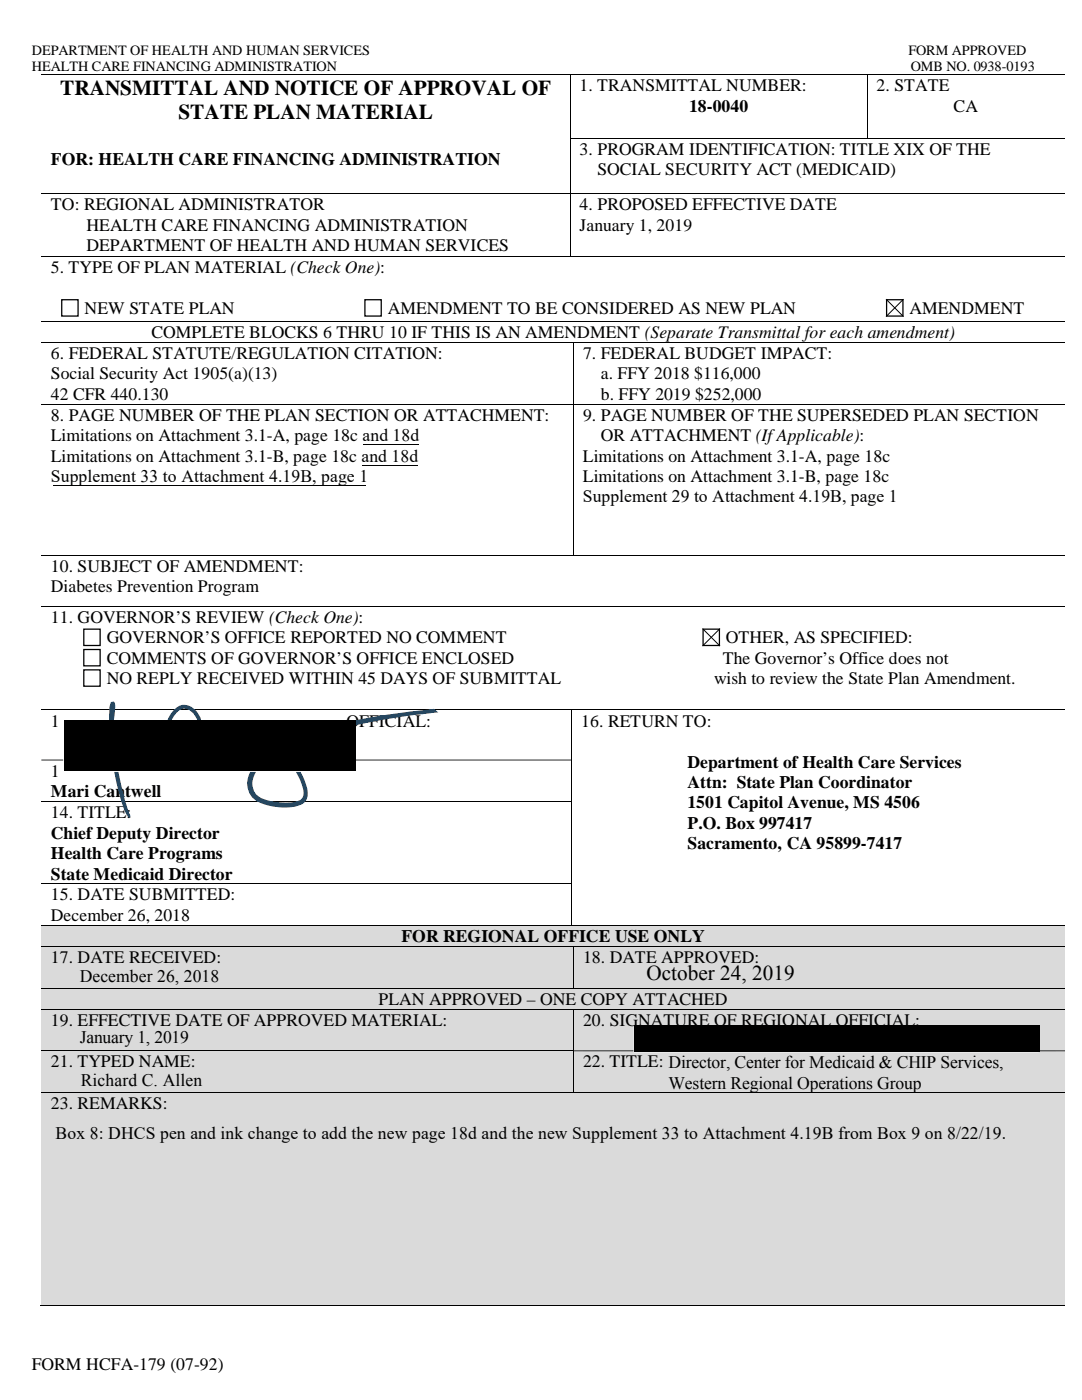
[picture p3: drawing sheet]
<svg xmlns="http://www.w3.org/2000/svg" width="216mm" height="279mm" viewBox="0 0 216 279" stroke-linecap="round" stroke-linejoin="round" font-family="sans-serif">
<defs><g id="words">
<g font-size="4.2">
<text x="12" y="18.9">TRANSMITTAL AND NOTICE OF APPROVAL OF</text>
<text x="35.6" y="23.8">STATE PLAN MATERIAL</text>
<text x="129" y="195.5">October 24, 2019</text>
</g>
<g font-size="3.5">
<text x="115.7" y="18.2">1. TRANSMITTAL NUMBER:</text>
<text x="137.5" y="22.4">18-0040</text>
<text x="174.9" y="18.2">2. STATE</text>
<text x="190.3" y="22.3">CA</text>
<text x="10.2" y="32.9">FOR: HEALTH CARE FINANCING ADMINISTRATION</text>
<text x="115.7" y="30.9">3. PROGRAM IDENTIFICATION: TITLE XIX OF THE</text>
<text x="119.2" y="35">SOCIAL SECURITY ACT (MEDICAID)</text>
<text x="10.2" y="42">TO: REGIONAL ADMINISTRATOR</text>
<text x="115.7" y="42">4. PROPOSED EFFECTIVE DATE</text>
<text x="17.3" y="46.1">HEALTH CARE FINANCING ADMINISTRATION</text>
<text x="115.7" y="46.1">January 1, 2019</text>
<text x="17.3" y="50.1">DEPARTMENT OF HEALTH AND HUMAN SERVICES</text>
<text x="10.2" y="54.6">5. TYPE OF PLAN MATERIAL (Check One):</text>
<text x="16.9" y="62.7">NEW STATE PLAN</text>
<text x="77.4" y="62.7">AMENDMENT TO BE CONSIDERED AS NEW PLAN</text>
<text x="181.5" y="62.7">AMENDMENT</text>
<text x="10.2" y="71.6">6. FEDERAL STATUTE/REGULATION CITATION:</text>
<text x="30.2" y="67.4">COMPLETE BLOCKS 6 THRU 10 IF THIS IS AN AMENDMENT (Separate Transmittal for each amendment)</text>
<text x="116.3" y="71.6">7. FEDERAL BUDGET IMPACT:</text>
<text x="10.2" y="75.7">Social Security Act 1905(a)(13)</text>
<text x="119.9" y="75.7">a. FFY 2018 $116,000</text>
<text x="10.2" y="79.8">42 CFR 440.130</text>
<text x="119.9" y="79.8">b. FFY 2019 $252,000</text>
<text x="10.2" y="88.1">Limitations on Attachment 3.1-A, page 18c and 18d</text>
<text x="10.2" y="84">8. PAGE NUMBER OF THE PLAN SECTION OR ATTACHMENT:</text>
<text x="116.3" y="84">9. PAGE NUMBER OF THE SUPERSEDED PLAN SECTION</text>
<text x="119.9" y="88.1">OR ATTACHMENT (If Applicable):</text>
<text x="10.2" y="92.2">Limitations on Attachment 3.1-B, page 18c and 18d</text>
<text x="116.3" y="92.1">Limitations on Attachment 3.1-A, page 18c</text>
<text x="10.2" y="96.2">Supplement 33 to Attachment 4.19B, page 1</text>
<text x="116.3" y="96.2">Limitations on Attachment 3.1-B, page 18c</text>
<text x="116.3" y="100.2">Supplement 29 to Attachment 4.19B, page 1</text>
<text x="10.2" y="114.2">10. SUBJECT OF AMENDMENT:</text>
<text x="10.2" y="118.2">Diabetes Prevention Program</text>
<text x="10.2" y="124.3">11. GOVERNOR’S REVIEW (Check One):</text>
<text x="21.3" y="128.4">GOVERNOR’S OFFICE REPORTED NO COMMENT</text>
<text x="144.8" y="128.4">OTHER, AS SPECIFIED:</text>
<text x="21.3" y="132.5">COMMENTS OF GOVERNOR’S OFFICE ENCLOSED</text>
<text x="21.3" y="136.5">NO REPLY RECEIVED WITHIN 45 DAYS OF SUBMITTAL</text>
<text x="142.5" y="136.5">wish to review the State Plan Amendment.</text>
<text x="144.2" y="132.5">The Governor’s Office does not</text>
<text x="10.2" y="145">1</text>
<text x="69.1" y="145">OFFICIAL:</text>
<text x="116" y="145">16. RETURN TO:</text>
<text x="10.2" y="155">1</text>
<text x="137.2" y="153.2">Department of Health Care Services</text>
<text x="10.2" y="159.1">Mari Cantwell</text>
<text x="137.2" y="157.2">Attn: State Plan Coordinator</text>
<text x="137.2" y="161.3">1501 Capitol Avenue, MS 4506</text>
<text x="10.2" y="163.3">14. TITLE:</text>
<text x="10.2" y="167.4">Chief Deputy Director</text>
<text x="137.2" y="165.4">P.O. Box 997417</text>
<text x="10.2" y="171.5">Health Care Programs</text>
<text x="137.2" y="169.4">Sacramento, CA 95899-7417</text>
<text x="10.2" y="175.6">State Medicaid Director</text>
<text x="10.2" y="179.7">15. DATE SUBMITTED:</text>
<text x="10.2" y="183.7">December 26, 2018</text>
<text x="80.1" y="188">FOR REGIONAL OFFICE USE ONLY</text>
<text x="10.2" y="192.2">17. DATE RECEIVED:</text>
<text x="15.9" y="196">December 26, 2018</text>
<text x="116.3" y="192.2">18. DATE APPROVED:</text>
<text x="75.5" y="200.5">PLAN APPROVED – ONE COPY ATTACHED</text>
<text x="10.2" y="204.7">19. EFFECTIVE DATE OF APPROVED MATERIAL:</text>
<text x="15.9" y="208.2">January 1, 2019</text>
<text x="116.3" y="204.7">20. SIGNATURE OF REGIONAL OFFICIAL:</text>
<text x="10.2" y="213">21. TYPED NAME:</text>
<text x="116.3" y="213">22. TITLE: Director, Center for Medicaid &amp; CHIP Services,</text>
<text x="10.2" y="221.3">23. REMARKS:</text>
<text x="16.1" y="216.7">Richard C. Allen</text>
<text x="133.4" y="217.4">Western Regional Operations Group</text>
<text x="11.1" y="227.3">Box 8: DHCS pen and ink change to add the new page 18d and the new Supplement 33 to Attachment 4.19B from Box 9 on 8/22/19.</text>
<text x="6.3" y="273.5">FORM HCFA-179 (07-92)</text>
</g>
<g font-size="2.8">
<text x="6.3" y="10.9">DEPARTMENT OF HEALTH AND HUMAN SERVICES</text>
<text x="181.3" y="10.9">FORM APPROVED</text>
<text x="6.4" y="14.1">HEALTH CARE FINANCING ADMINISTRATION</text>
<text x="181.7" y="14.1">OMB NO. 0938-0193</text>
</g>
</g></defs>
<g fill="none" stroke="#000" stroke-width=".2">
<path d="M8.3 14.9h105.4M113.7 15v12.5M113.8 14.9h59.1M173 15v12.5M173.1 14.9h39.4M8.3 38.7h105.4M113.7 27.7v10.9M113.7 38.8v12.4M113.8 27.6h59.1M113.8 38.7h98.7M173.1 27.6h39.4M8.3 51.3h105.4"/>
<path d="M113.8 51.3h98.7M176.9 59.8l3.3 3.3M180.2 59.8l-3.3 3.3M8.3 64.1h204.2M8.3 68.3h106M114.4 68.4v12.2M114.5 68.3h98M8.3 80.7h106M114.4 80.8v30M114.5 80.7h98M8.3 110.9h106M114.5 110.9h98"/>
<path d="M8.3 121h204.2M140.3 125.5l3.3 3.4M143.6 125.5l-3.3 3.4M8.3 141.7h105.7M8.3 160h105.7M114.1 141.8v9.8M114.1 151.8v8.1M114.2 141.7h98.3M8.3 176.4h105.7M114.1 160.1v16.2M114.1 176.5v8.1"/>
</g>
<g fill="#000">
<path d="M113.7 14.8h.1v.2h-.1zM172.9 14.8h.2v.2h-.2zM113.7 27.5h.1v.2h-.1zM113.7 38.6h.1v.2h-.1zM172.9 27.5h.2v.2h-.2zM113.7 51.2h.1v.2h-.1zM114.3 68.2h.2v.2h-.2zM114.3 80.6h.2v.2h-.2zM114.3 110.8h.2v.2h-.2zM114 141.6h.2v.2h-.2zM114 151.6h.2v.2h-.2zM114 159.9h.2v.2h-.2z"/>
<path d="M114 176.3h.2v.2h-.2z"/>
<path d="M70.7 151.6v.2h43.3v-.2zM8.3 151.6v.2h4.3v-.2z"/>
</g>
<path d="M12.3 59.8h3.3v3.3h-3.3zM72.8 59.8h3.3v3.3h-3.3zM176.9 59.8h3.3v3.3h-3.3zM16.7 125.6h3.3v3.2h-3.3zM16.7 129.6h3.3v3.3h-3.3zM16.7 133.7h3.3v3.2h-3.3zM140.3 125.6h3.3v3.2h-3.3z" fill="none" stroke="#000" stroke-width=".25"/>
<path d="M8.3 184.7h204.2v4.1h-204.2z" fill-rule="evenodd" fill="#dadada"/>
<path d="M10.2 184.7h200.4v4.1h-200.4z" fill="#dadada"/>
<path d="M8.3 184.7h105.7M114.2 184.7h98.3" fill="none" stroke="#000" stroke-width=".2"/>
<path d="M114 184.6h.2v.1h-.2z" fill="#000"/>
<g fill="#dadada">
<path d="M8.3 189h106v8.1h-106z" fill-rule="evenodd"/>
<path d="M114.5 189h98v8.1h-98z" fill-rule="evenodd"/>
</g>
<g fill="#dadada">
<path d="M10.2 189h102.3v4h-102.3z"/>
<path d="M10.2 193h102.3v4.1h-102.3z"/>
<path d="M116.3 189h94.3v4h-94.3z"/>
</g>
<path d="M8.3 188.9h106M114.4 189v8.1M114.5 188.9h98" fill="none" stroke="#000" stroke-width=".2"/>
<path d="M114.3 188.8h.2v.2h-.2z" fill="#000"/>
<path d="M8.3 197.3h204.2v4h-204.2z" fill-rule="evenodd" fill="#dadada"/>
<path d="M10.2 197.3h200.4v4h-200.4z" fill="#dadada"/>
<path d="M8.3 197.2h106M114.5 197.2h98" fill="none" stroke="#000" stroke-width=".2"/>
<path d="M114.3 197.1h.2v.2h-.2z" fill="#000"/>
<g fill="#dadada">
<path d="M8.3 201.5h106v8.1h-106z" fill-rule="evenodd"/>
<path d="M114.5 201.5h98v8.1h-5.2v-4.8h-80.9v4.8h-11.9z" fill-rule="evenodd"/>
</g>
<g fill="#dadada">
<path d="M10.2 201.5h102.3v4.1h-102.3z"/>
<path d="M10.2 205.6h102.3v4h-102.3z"/>
<path d="M116.3 201.5h94.3v4.1h-3.3v-.8h-80.9v.8h-10.1z"/>
<path d="M207.3 205.6v4h3.3v-4zM116.3 205.6v4h10.1v-4z"/>
</g>
<path d="M8.3 201.4h106M114.4 201.5v8.1M114.5 201.4h98" fill="none" stroke="#000" stroke-width=".2"/>
<path d="M114.3 201.3h.2v.2h-.2z" fill="#000"/>
<g fill="#dadada">
<path d="M8.3 209.8h106v8.1h-106z" fill-rule="evenodd"/>
<path d="M114.5 209.8h11.9v.3h80.9v-.3h5.2v8.1h-98z" fill-rule="evenodd"/>
</g>
<g fill="#dadada">
<path d="M10.2 209.8h102.3v4.1h-102.3z"/>
<path d="M10.2 213.9h102.3v4h-102.3z"/>
<path d="M116.3 209.8h10.1v.3h80.9v-.3h3.3v4.1h-94.3z"/>
<path d="M116.3 213.9h94.3v4h-94.3z"/>
</g>
<path d="M8.3 209.7h106M114.4 209.8v8.1" fill="none" stroke="#000" stroke-width=".2"/>
<g fill="#000">
<path d="M114.3 209.6h.2v.2h-.2z"/>
<path d="M207.3 209.6v.2h5.2v-.2zM114.5 209.6v.2h11.9v-.2z"/>
</g>
<g fill="#dadada">
<path d="M8.3 218.1h204.2v42.4h-204.2z" fill-rule="evenodd"/>
<path d="M10.2 222.2h200.4v4h-200.4z" fill-rule="evenodd"/>
</g>
<path d="M10.2 218.1h200.4v4.1h-200.4z" fill="#dadada"/>
<path d="M8.3 218h106M114.5 218h98M8 260.6h204.5" fill="none" stroke="#000" stroke-width=".2"/>
<path d="M114.3 217.9h.2v.2h-.2z" fill="#000"/>
<g fill="#004f8b">
<path d="M22.2 140.1a6.3 6.3 0 0 0-.4 3v.8h.9l.2-2.1a2.39 2.39 0 0 0-.2-1.8zM22.8 154.1l.9 4 1.1 3.4 .7 1.4 .5 .3v-.5l-1.1-3-1.3-5.6z"/>
<path d="M34.6 141.8l-.5 .7-.7 1.4h.7l.1-.2a3.2 3.2 0 0 1 2.7-2.3 3.2 3.2 0 0 1 2.5 2.5h.8a3.8 3.8 0 0 0-3.9-3.2l-.6 .2zM70.2 143.9h.5v.9l9.6-1.8 7.2-.8-.9-.7-9.3 1.1zM49.9 154.1a4.3 4.3 0 0 0 2.4 6.3 13.3 13.3 0 0 0 4.6 .8 5.4 5.4 0 0 0 4-1.2 3.7 3.7 0 0 0 .2-3.5l-1.1-2.4h-1a9.5 9.5 0 0 1 1.5 4.6 1.44 1.44 0 0 1-1.2 1.2 12.1 12.1 0 0 1-7.5-.8 3.5 3.5 0 0 1-.7-5z"/>
</g>
<path d="M10.6 96.9h62.4M72.2 92.8h11.2M72.4 88.8h11.2" fill="none" stroke="#000" stroke-width=".2"/>
<path d="M12.8 143.7h58.1v10.2h-58.1zM126.6 204.6h80.9v5.3h-80.9z" fill="#000"/>
<use href="#words"/>
</svg>
